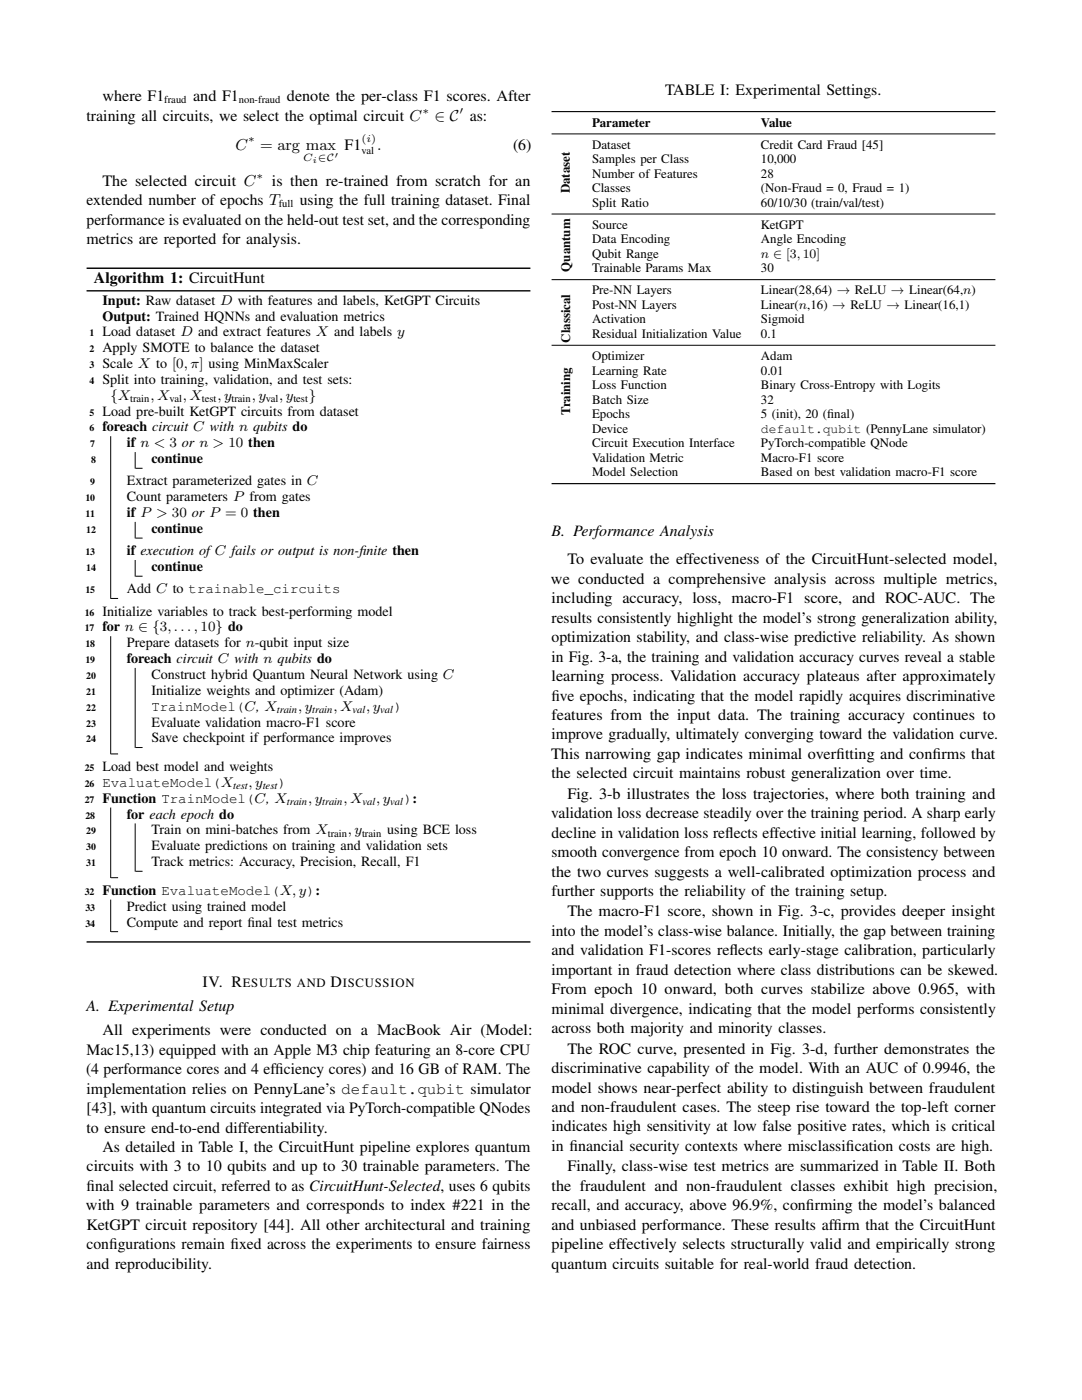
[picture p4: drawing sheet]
<svg xmlns="http://www.w3.org/2000/svg" width="216mm" height="279mm" viewBox="0 0 216 279" stroke-linecap="round" stroke-linejoin="round" font-family="sans-serif">
<defs><g id="words">
<g font-size="3.2">
<text x="20.4" y="20.2">where F1</text>
<text x="38.5" y="20.2">and F1</text>
<text x="57.3" y="20.2">denote the per-class F1 scores. After</text>
<text x="132.7" y="19">TABLE I: Experimental Settings.</text>
<text x="17.3" y="24.1">training all circuits, we select the optimal circuit C</text>
<text x="47" y="29.9">C</text>
<text x="51.9" y="29.9">= arg max F1</text>
<text x="75.3" y="29.9">.</text>
<text x="86.7" y="24.1">∈ C</text>
<text x="93.7" y="24.1">as:</text>
<text x="102.4" y="29.9">(6)</text>
<text x="17.3" y="41">extended number of epochs T</text>
<text x="20.4" y="37.1">The selected circuit C</text>
<text x="54.2" y="37.1">is then re-trained from scratch for an</text>
<text x="59.8" y="41">using the full training dataset. Final</text>
<text x="17.3" y="44.8">performance is evaluated on the held-out test set, and the corresponding</text>
<text x="17.3" y="48.7">metrics are reported for analysis.</text>
<text x="18.7" y="56.6">Algorithm 1: CircuitHunt</text>
<text x="110.1" y="107.1">B. Performance Analysis</text>
<text x="113.2" y="112.6">To evaluate the effectiveness of the CircuitHunt-selected model,</text>
<text x="109.9" y="116.5">we conducted a comprehensive analysis across multiple metrics,</text>
<text x="110.1" y="120.4">including accuracy, loss, macro-F1 score, and ROC-AUC. The</text>
<text x="110.1" y="124.3">results consistently highlight the model’s strong generalization ability,</text>
<text x="110.1" y="128.2">optimization stability, and class-wise predictive reliability. As shown</text>
<text x="110.1" y="132">in Fig. 3-a, the training and validation accuracy curves reveal a stable</text>
<text x="110.1" y="135.9">learning process. Validation accuracy plateaus after approximately</text>
<text x="110.1" y="139.8">f</text>
<text x="110.1" y="139.8">ive epochs, indicating that the model rapidly acquires discriminative</text>
<text x="110.1" y="143.7">features from the input data. The training accuracy continues to</text>
<text x="110.1" y="147.6">improve gradually, ultimately converging toward the validation curve.</text>
<text x="110" y="151.5">This narrowing gap indicates minimal overf</text>
<text x="110.1" y="155.3">the selected circuit maintains robust generalization over time.</text>
<text x="166.8" y="151.5">itting and conf</text>
<text x="186.1" y="151.5">irms that</text>
<text x="113.2" y="159.4">Fig. 3-b illustrates the loss trajectories, where both training and</text>
<text x="110" y="163.3">validation loss decrease steadily over the training period. A sharp early</text>
<text x="110.1" y="167.2">decline in validation loss ref</text>
<text x="144.7" y="167.2">lects effective initial learning, followed by</text>
<text x="110.1" y="171.1">smooth convergence from epoch 10 onward. The consistency between</text>
<text x="110.1" y="174.9">the two curves suggests a well-calibrated optimization process and</text>
<text x="110.1" y="178.8">further supports the reliability of the training setup.</text>
<text x="113.2" y="182.9">The macro-F1 score, shown in Fig. 3-c, provides deeper insight</text>
<text x="110.1" y="186.8">into the model’s class-wise balance. Initially, the gap between training</text>
<text x="110.1" y="190.7">and validation F1-scores ref</text>
<text x="145.5" y="190.7">lects early-stage calibration, particularly</text>
<text x="40.4" y="197">IV. R</text>
<text x="66" y="197">D</text>
<text x="110.1" y="194.6">important in fraud detection where class distributions can be skewed.</text>
<text x="17.3" y="201.8">A. Experimental Setup</text>
<text x="110.1" y="198.4">From epoch 10 onward, both curves stabilize above 0.965, with</text>
<text x="110.1" y="202.3">minimal divergence, indicating that the model performs consistently</text>
<text x="20.4" y="206.7">All experiments were conducted on a MacBook Air (Model:</text>
<text x="110.1" y="206.2">across both majority and minority classes.</text>
<text x="17.2" y="214.4">(4 performance cores and 4 eff</text>
<text x="17.3" y="210.5">Mac15,13) equipped with an Apple M3 chip featuring an 8-core CPU</text>
<text x="54.9" y="214.4">iciency cores) and 16 GB of RAM. The</text>
<text x="110.1" y="214.2">discriminative capability of the model. With an AUC of 0.9946, the</text>
<text x="113.2" y="210.3">The ROC curve, presented in Fig. 3-d, further demonstrates the</text>
<text x="17.3" y="218.3">implementation relies on PennyLane’s default.qubit simulator</text>
<text x="110.1" y="218">model shows near-perfect ability to distinguish between fraudulent</text>
<text x="110.1" y="221.9">and non-fraudulent cases. The steep rise toward the top-left corner</text>
<text x="17.3" y="222.2">[43], with quantum circuits integrated via PyTorch-compatible QNodes</text>
<text x="17.3" y="226.1">to ensure end-to-end differentiability.</text>
<text x="110.1" y="225.8">indicates high sensitivity at low false positive rates, which is critical</text>
<text x="17.3" y="233.8">circuits with 3 to 10 qubits and up to 30 trainable parameters. The</text>
<text x="20.4" y="229.9">As detailed in Table I, the CircuitHunt pipeline explores quantum</text>
<text x="110.1" y="229.7">in f</text>
<text x="113.2" y="233.8">Finally, class-wise test metrics are summarized in Table II. Both</text>
<text x="113.6" y="229.7">inancial security contexts where misclassif</text>
<text x="168.8" y="229.7">ication costs are high.</text>
<text x="17.3" y="237.6">f</text>
<text x="17.3" y="237.6">inal selected circuit, referred to as CircuitHunt-Selected, uses 6 qubits</text>
<text x="110.1" y="237.6">the fraudulent and non-fraudulent classes exhibit high precision,</text>
<text x="17.2" y="241.5">with 9 trainable parameters and corresponds to index #221 in the</text>
<text x="17.3" y="245.4">KetGPT circuit repository [44]. All other architectural and training</text>
<text x="110.1" y="241.5">recall, and accuracy, above 96.9%, conf</text>
<text x="110.1" y="245.4">and unbiased performance. These results aff</text>
<text x="160.8" y="241.5">irming the model’s balanced</text>
<text x="166.3" y="245.4">irm that the CircuitHunt</text>
<text x="17.3" y="249.3">conf</text>
<text x="21.8" y="249.3">igurations remain f</text>
<text x="46" y="249.3">ixed across the experiments to ensure fairness</text>
<text x="110.1" y="249.3">pipeline effectively selects structurally valid and empirically strong</text>
<text x="17.3" y="253.2">and reproducibility.</text>
<text x="110.1" y="253.2">quantum circuits suitable for real-world fraud detection.</text>
</g>
<g font-size="2.8">
<text x="20.4" y="64">Output: Trained HQNNs and evaluation metrics</text>
<text x="20.4" y="60.8">Input: Raw dataset D with features and labels, KetGPT Circuits</text>
<text x="20.4" y="70.3">Apply SMOTE to balance the dataset</text>
<text x="20.4" y="67.1">Load dataset D and extract features X and labels y</text>
<text x="20.4" y="73.5">Scale X to [0, π] using MinMaxScaler</text>
<text x="20.4" y="76.6">Split into training, validation, and test sets:</text>
<text x="20.4" y="82.9">Load pre-built KetGPT circuits from dataset</text>
<text x="22" y="79.8">{X</text>
<text x="30" y="79.8">, X</text>
<text x="36.5" y="79.8">, X</text>
<text x="43.4" y="79.8">, y</text>
<text x="50.2" y="79.8">, y</text>
<text x="55.7" y="79.8">, y</text>
<text x="61.6" y="79.8">}</text>
<text x="20.4" y="86.1">foreach circuit C with n qubits do</text>
<text x="25.3" y="89.3">if n &lt; 3 or n &gt; 10 then</text>
<text x="30.2" y="92.4">continue</text>
<text x="25.3" y="96.9">Extract parameterized gates in C</text>
<text x="25.3" y="100">Count parameters P from gates</text>
<text x="25.3" y="103.2">if P &gt; 30 or P = 0 then</text>
<text x="30.2" y="106.4">continue</text>
<text x="25.3" y="110.8">if execution ofC fails or output is non-f</text>
<text x="30.2" y="114">continue</text>
<text x="71.7" y="110.8">inite then</text>
<text x="25.3" y="118.4">Add C to trainable_circuits</text>
<text x="20.4" y="122.9">Initialize variables to track best-performing model</text>
<text x="20.4" y="126">for n ∈ {3, . . . , 10} do</text>
<text x="25.3" y="129.2">Prepare datasets for n-qubit input size</text>
<text x="25.3" y="132.3">foreach circuit C with n qubits do</text>
<text x="30.2" y="135.5">Construct hybrid Quantum Neural Network using C</text>
<text x="30.2" y="138.7">Initialize weights and optimizer (Adam)</text>
<text x="30.2" y="141.8">TrainModel(C, X</text>
<text x="59.5" y="141.8">, y</text>
<text x="66.5" y="141.8">, X</text>
<text x="73.1" y="141.8">, y</text>
<text x="78.6" y="141.8">)</text>
<text x="30.2" y="145">Evaluate validation macro-F1 score</text>
<text x="30.2" y="148.2">Save checkpoint if performance improves</text>
<text x="20.4" y="153.9">Load best model and weights</text>
<text x="20.4" y="160.2">Function TrainModel(C, X</text>
<text x="20.4" y="157">EvaluateModel(X</text>
<text x="49.6" y="157">, y</text>
<text x="55.5" y="157">)</text>
<text x="61.5" y="160.2">, y</text>
<text x="68.5" y="160.2">, X</text>
<text x="75.1" y="160.2">, y</text>
<text x="80.6" y="160.2">):</text>
<text x="25.3" y="163.4">for each epoch do</text>
<text x="30.2" y="166.5">Train on mini-batches from X</text>
<text x="69.4" y="166.5">, y</text>
<text x="77.3" y="166.5">using BCE loss</text>
<text x="30.2" y="169.7">Evaluate predictions on training and validation sets</text>
<text x="30.2" y="172.9">Track metrics: Accuracy, Precision, Recall, F1</text>
<text x="20.4" y="178.6">Function EvaluateModel(X, y):</text>
<text x="25.3" y="181.8">Predict using trained model</text>
<text x="25.3" y="184.9">Compute and report f</text>
<text x="49.4" y="184.9">inal test metrics</text>
</g>
<g font-size="2.6">
<text x="118.1" y="25.3">Parameter</text>
<text x="118.1" y="29.7">Dataset</text>
<text x="151.8" y="25.3">Value</text>
<text x="151.8" y="29.7">Credit Card Fraud [45]</text>
<text x="118.1" y="32.6">Samples per Class</text>
<text x="118.1" y="35.5">Number of Features</text>
<text x="151.8" y="32.6">10,000</text>
<text x="151.8" y="35.5">28</text>
<text x="113.7" y="38.6" transform="rotate(-90 113.7 38.6)">Dataset</text>
<text x="118.1" y="38.4">Classes</text>
<text x="118.1" y="41.3">Split Ratio</text>
<text x="151.8" y="38.4">(Non-Fraud = 0, Fraud = 1)</text>
<text x="151.8" y="41.3">60/10/30 (train/val/test)</text>
<text x="118.1" y="45.7">Source</text>
<text x="151.8" y="45.7">KetGPT</text>
<text x="118.1" y="48.6">Data Encoding</text>
<text x="118.1" y="51.5">Qubit Range</text>
<text x="151.8" y="51.5">n ∈ [3, 10]</text>
<text x="151.8" y="48.6">Angle Encoding</text>
<text x="113.8" y="54.2" transform="rotate(-90 113.8 54.2)">Quantum</text>
<text x="118.1" y="54.3">Trainable Params Max</text>
<text x="118.1" y="58.8">Pre-NN Layers</text>
<text x="151.8" y="54.3">30</text>
<text x="151.8" y="58.8">Linear(28,64) → ReLU → Linear(64,n)</text>
<text x="118.1" y="61.7">Post-NN Layers</text>
<text x="118.1" y="64.5">Activation</text>
<text x="151.8" y="61.7">Linear(n,16) → ReLU → Linear(16,1)</text>
<text x="151.8" y="64.5">Sigmoid</text>
<text x="113.8" y="68.4" transform="rotate(-90 113.8 68.4)">Classical</text>
<text x="118.1" y="67.4">Residual Initialization Value</text>
<text x="118.1" y="71.9">Optimizer</text>
<text x="151.8" y="67.4">0.1</text>
<text x="151.8" y="71.9">Adam</text>
<text x="118.1" y="74.7">Learning Rate</text>
<text x="118.1" y="77.6">Loss Function</text>
<text x="151.8" y="74.7">0.01</text>
<text x="151.8" y="77.6">Binary Cross-Entropy with Logits</text>
<text x="113.8" y="82.8" transform="rotate(-90 113.8 82.8)">Training</text>
<text x="118.1" y="80.5">Batch Size</text>
<text x="118.1" y="83.4">Epochs</text>
<text x="151.8" y="80.5">32</text>
<text x="151.8" y="83.4">5 (init), 20 (f</text>
<text x="165" y="83.4">inal)</text>
<text x="118.1" y="89.2">Circuit Execution Interface</text>
<text x="118.1" y="86.3">Device</text>
<text x="151.8" y="86.3">default.qubit (PennyLane simulator)</text>
<text x="151.8" y="89.2">PyTorch-compatible QNode</text>
<text x="118.1" y="92.1">Validation Metric</text>
<text x="118.1" y="95">Model Selection</text>
<text x="151.8" y="92.1">Macro-F1 score</text>
<text x="151.8" y="95">Based on best validation macro-F1 score</text>
</g>
<g font-size="2.5">
<text x="48.4" y="197">ESULTS AND</text>
<text x="68.4" y="197">ISCUSSION</text>
</g>
<g font-size="2.1">
<text x="32.8" y="20.6">fraud</text>
<text x="47.6" y="20.6">non-fraud</text>
<text x="84.3" y="22.8">∗</text>
<text x="91.7" y="22.8">′</text>
<text x="49.5" y="28.4">∗</text>
<text x="72.1" y="28.3">(i)</text>
<text x="51.2" y="35.7">∗</text>
<text x="60.5" y="32.1">C ∈C</text>
<text x="72.1" y="30.8">val</text>
<text x="55.6" y="41.3">full</text>
<text x="26" y="80.3">train</text>
<text x="33.8" y="80.3">val</text>
<text x="40.3" y="80.1">test</text>
<text x="46.2" y="80.3">train</text>
<text x="53" y="80.3">val</text>
<text x="58.5" y="80.1">test</text>
<text x="55.2" y="142.3">train</text>
<text x="62.3" y="142.3">train</text>
<text x="70.3" y="142.3">val</text>
<text x="75.9" y="142.3">val</text>
<text x="46.5" y="157.4">test</text>
<text x="52.4" y="157.4">test</text>
<text x="57.2" y="160.6">train</text>
<text x="64.3" y="160.6">train</text>
<text x="72.3" y="160.7">val</text>
<text x="77.9" y="160.7">val</text>
<text x="65.4" y="167">train</text>
<text x="72.2" y="167">train</text>
</g>
<g font-size="2">
<text x="17.9" y="70.3">2</text>
<text x="17.9" y="67.1">1</text>
<text x="17.9" y="73.5">3</text>
<text x="17.9" y="76.6">4</text>
<text x="17.9" y="82.9">5</text>
<text x="17.9" y="86.1">6</text>
<text x="18" y="89.3">7</text>
<text x="18.2" y="92.4">8</text>
<text x="17" y="100">10</text>
<text x="18" y="96.9">9</text>
<text x="17" y="103.2">11</text>
<text x="17.2" y="106.4">12</text>
<text x="17" y="110.8">13</text>
<text x="17.2" y="114">14</text>
<text x="17" y="118.4">15</text>
<text x="16.9" y="122.9">16</text>
<text x="16.9" y="126">17</text>
<text x="17" y="129.2">18</text>
<text x="17" y="132.3">19</text>
<text x="17.2" y="135.5">20</text>
<text x="17.2" y="138.7">21</text>
<text x="17.2" y="141.8">22</text>
<text x="17.2" y="145">23</text>
<text x="17.2" y="148.2">24</text>
<text x="16.9" y="153.9">25</text>
<text x="16.9" y="160.2">27</text>
<text x="16.9" y="157">26</text>
<text x="17" y="163.4">28</text>
<text x="17.2" y="166.5">29</text>
<text x="17.2" y="169.7">30</text>
<text x="17.2" y="172.9">31</text>
<text x="16.9" y="178.6">32</text>
<text x="17" y="181.8">33</text>
<text x="17" y="184.9">34</text>
</g>
<g font-size="1.8">
<text x="62.3" y="32.5">i</text>
<text x="66.7" y="31.4">′</text>
</g>
</g></defs>
<path d="M17.3 53.5h88.5M17.3 58h88.5M17.3 188h88.5" fill="none" stroke="#000" stroke-width=".28"/>
<g fill="none" stroke="#000" stroke-width=".2">
<path d="M110.1 26.7h88.5M110.1 42.7h88.5M110.1 55.8h88.5M110.1 68.9h88.5M22.1 87.1v32.4M27 90.2v3.3M27 93.5h1.4M22.2 119.4h1.4M27 104.2v3.3M27 111.8v3.3M27 107.4h1.4M27 115h1.4"/>
<path d="M22.1 127v23.5M27 133.3v16M22.2 150.5h1.4M27 149.2h1.4M22.1 161.2v14M22.1 179.5v6.5M22.2 175.2h1.4M27 164.3v9.7M27 173.9h1.4M22.2 185.9h1.4"/>
</g>
<path d="M110.1 22.3h88.5M110.1 96.5h88.5" fill="none" stroke="#000" stroke-width=".23"/>
<use href="#words"/>
</svg>
